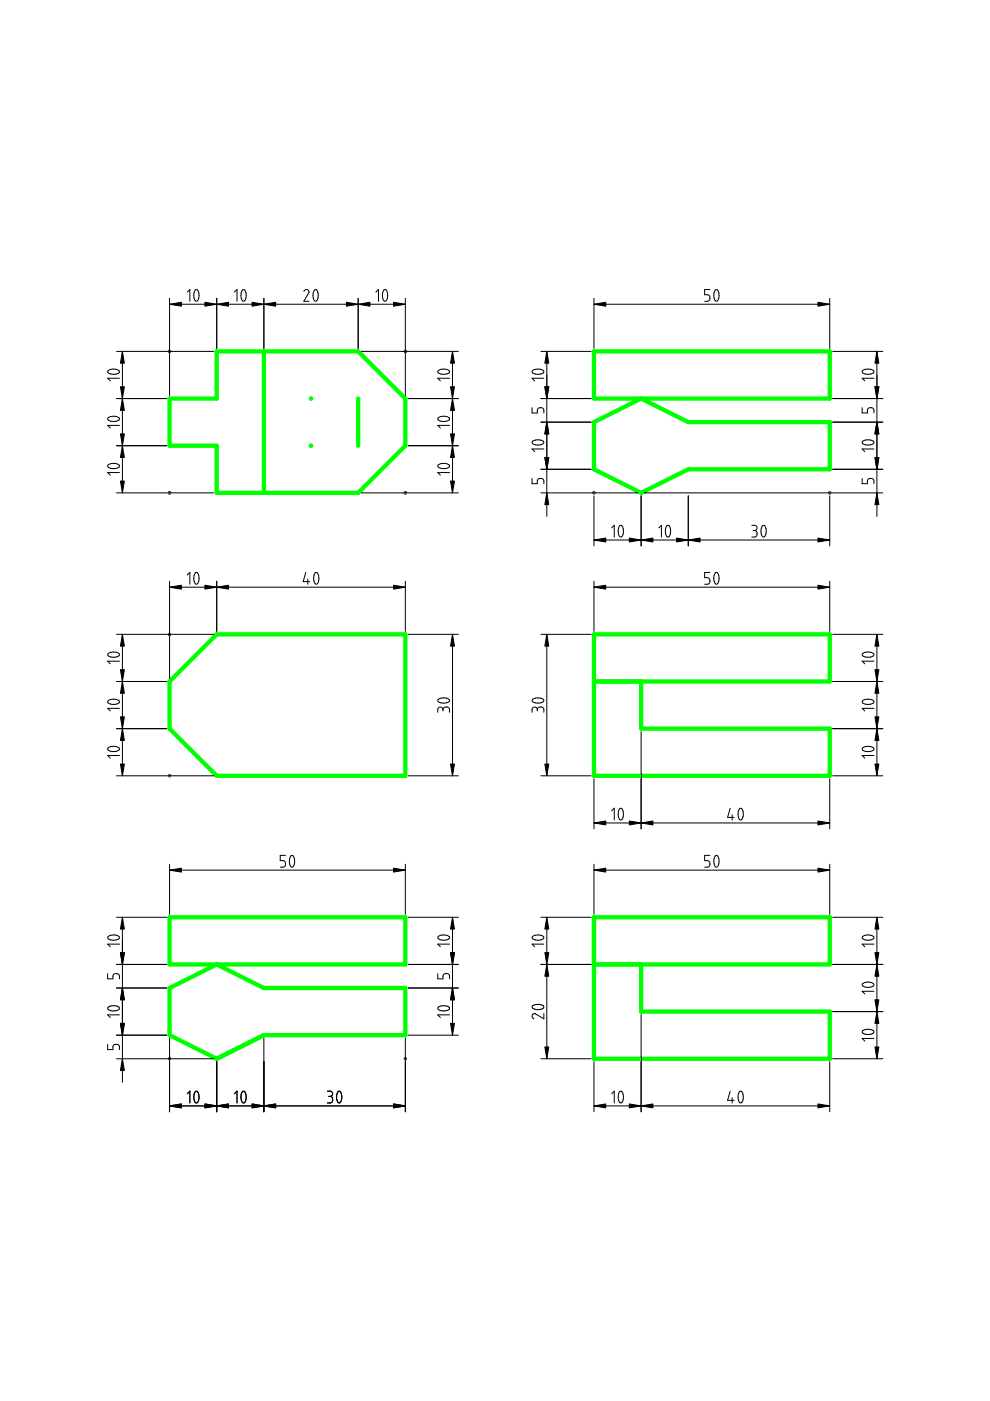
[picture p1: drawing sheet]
<svg xmlns="http://www.w3.org/2000/svg" width="210mm" height="297mm" viewBox="0 0 210 297" stroke-linecap="round" stroke-linejoin="round" font-family="sans-serif">
<g fill="none" stroke="#f00" stroke-width=".7">
<path d="M35.9 74.5h.1M85.9 74.5h.1M125.9 74.5h.1M175.9 74.5h.1M36 104.5h-.1M86 104.5h-.1M125.9 104.5h.1M175.9 104.5h.1M36 134.5h-.1M86 134.5h-.1M125.9 134.5h.1M175.9 134.5h.1"/>
<path d="M36 164.5h-.1M86 164.5h-.1M125.9 164.5h.1M175.9 164.5h.1M35.9 194.5h.1M85.9 194.5h.1M125.9 194.5h.1M175.9 194.5h.1M35.9 224.5h.1M85.9 224.5h.1M125.9 224.5h.1M175.9 224.5h.1"/>
</g>
<path d="M55.9 74.5v30M125.9 74.5h50v10h-50zM35.9 84.5h10v-10h30l10 10v10l-10 10h-30v-10h-10zM65.9 94.5h.1M66 84.5h-.1M75.9 84.5v10M125.9 89.5l10-5 10 5h30v10h-30l-10 5-10-5zM45.9 134.5h40v30h-40l-10-10v-10zM125.9 144.5h50v-10h-50v30h50v-10h-40v-10M35.9 194.5h50v10h-50zM35.9 209.5l10-5 10 5h30v10h-30l-10 5-10-5zM125.9 204.5h50v-10h-50v30h50v-10h-40v-10" fill="none" stroke="#0f0" stroke-width=".91"/>
<g fill="none" stroke="#000" stroke-width=".21">
<path d="M22.9 78.6l.6-.3h.9l.7 .2 .2 .3-.5 .5h-1l-.9-.3zM24.7 74.5h20.6M26 74.5v30M35.9 64.5h50M35.9 63.3v20.6M39.7 61.9l.6-.5v2.5M41.4 61.5h.5l.3 .9-.1 1-.4 .5-.4-.3-.2-.7 .1-.9zM45.9 63.3v10.6M49.7 61.9l.6-.5v2.5M51.4 61.5h.5l.3 .8-.1 1.1-.4 .5-.4-.3-.2-.7 .1-.9zM55.9 63.3v10.6M64.4 61.8l.2-.3 .4-.1 .4 .1 .1 .4-1.1 2h1.1"/>
<path d="M66.7 61.5h.4l.4 .8-.1 1.1-.5 .5-.3-.3-.2-.7v-.9zM75.9 63.3v10.6M76.6 74.5h20.6M79.7 61.9l.5-.5v2.5M81.4 61.5h.5l.3 .9-.1 1-.4 .5-.4-.3-.2-.7 .1-.9zM85.9 63.3v20.6M92.9 78.6l.6-.3h.9l.7 .2 .2 .3-.5 .5h-1l-.9-.3zM95.9 74.5v30M112.9 78.6l.6-.3h.9l.7 .2 .2 .3-.5 .5h-1l-.9-.3zM114.7 74.5h10.6M115.9 74.5v35M125.9 64.5h50"/>
<path d="M125.9 63.3v10.6M150.5 61.4h-1.1v1.1l.8 .1 .3 .4-.2 .8-.9 .1M151.7 61.5h.4l.3 .9-.1 1-.4 .5-.4-.3-.1-.7v-.9zM175.9 63.3v10.6M176.5 74.5h10.7M182.9 78.6l.6-.3h.8l.7 .2 .3 .3-.5 .5h-1l-.9-.3zM185.9 74.5v35M22.9 88.6l.6-.3h.8l.8 .2 .2 .3-.5 .5-1 .1-.9-.4zM22.9 98.6l.6-.3h.9l.7 .2 .2 .3-.5 .5h-1l-.9-.3zM24.7 84.5h10.6M24.7 94.5h10.6M25.3 80.2h-2.5l.6 .6"/>
<path d="M25.3 90.2h-2.5l.6 .5M86.6 84.5h10.6M86.6 94.5h10.6M92.9 88.6l.6-.3h.8l.7 .2 .3 .3-.5 .5-1 .1-.9-.4zM92.9 98.6l.5-.3h.9l.7 .2 .3 .3-.5 .5h-1l-.9-.3zM95.3 80.2h-2.5l.6 .6M95.3 90.2h-2.5l.6 .5M112.8 86.4v1.2h1.1l.1-.8 .5-.4 .4 .1 .3 .2 .1 .9M112.9 93.6l.5-.3h.9l.7 .2 .3 .3-.5 .5-1 .1-.9-.4zM114.7 84.5h10.6M114.7 89.5h10.6M114.7 99.5h10.6"/>
<path d="M115.3 80.2h-2.5l.6 .6M115.3 95.2h-2.5l.6 .5M135.9 84.5l10 5h30M176.5 84.5h10.7M176.5 89.5h10.7M176.5 99.5h10.7M182.8 86.4v1.2h1.1l.1-.8 .5-.4 .4 .1 .3 .2 .1 .9M182.9 93.6l.5-.3h.9l.8 .2 .2 .3-.5 .5h-1.1l-.8-.3zM185.3 80.2h-2.5l.6 .6M185.3 95.2h-2.5l.6 .5M24.7 104.5h20.6M25.3 100.2h-2.5l.6 .5"/>
<path d="M76.6 104.5h20.6M95.3 100.2h-2.5l.6 .5M112.8 101.4v1.2h1.1l.1-.9 .5-.3 .7 .3 .1 .9M114.7 104.5h20.6M125.9 105.1v10.6M125.9 114.5h50M129.7 111.9l.5-.5v2.5M131.4 111.5h.5l.3 .8-.1 1.1-.4 .5-.4-.3-.2-.7v-.9zM135.9 105.1v10.6M136.6 104.5h50.6M139.7 111.9l.5-.5v2.5M141.4 111.5h.5l.3 .8-.1 1-.4 .6-.4-.3-.2-.7v-.9z"/>
<path d="M145.9 105.1v10.6M159.4 111.4h.7l.4 .3-.1 .5-.4 .3M159.7 112.5h.3M160 112.5l.5 .3v.7l-.4 .3-.7 .1M161.7 111.5h.4l.3 .8v1l-.5 .6-.3-.3-.2-.7v-.9zM175.9 105.1v10.6M182.8 101.4v1.2h1.1l.1-.9 .5-.3 .4 .1 .3 .2 .1 .9M22.9 138.6l.6-.3h.9l.7 .2 .2 .3-.5 .5h-1l-.9-.3zM24.7 134.5h20.6M26 134.5v30M35.9 123.2v20.7M35.9 124.5h50"/>
<path d="M39.7 121.9l.6-.5v2.5M41.4 121.5h.5l.3 .8-.1 1-.4 .6-.4-.3-.2-.7 .1-.9zM45.9 123.2v10.7M64.8 121.4l-.5 1.9h1.4M65.3 122.8v1.1M66.8 121.5h.5l.3 .8-.1 1.1-.4 .5-.4-.3-.2-.7 .1-.9zM85.9 123.2v10.7M86.6 134.5h10.6M95.9 134.5v30M114.7 134.5h10.6M115.9 134.5v30M125.9 123.2v10.7"/>
<path d="M125.9 124.5h50M150.5 121.4h-1.1v1.1h.8l.3 .5-.2 .8-.9 .1M151.7 121.5h.4l.3 .8v1.1l-.5 .5-.3-.3-.2-.7v-.9zM175.9 123.2v10.7M176.5 134.5h10.7M182.9 138.6l.6-.3h.8l.7 .2 .3 .3-.5 .5h-1l-.9-.3zM185.9 134.5v30M22.9 158.6l.6-.3h.9l.7 .2 .2 .3-.5 .4-1 .1-.9-.3zM22.9 148.6l.6-.3h.9l.7 .2 .2 .3-.5 .5h-1l-.9-.3zM24.7 144.5h10.6M24.7 154.5h10.6M25.3 140.2h-2.5l.6 .5"/>
<path d="M25.3 150.2h-2.5l.6 .5M92.9 148.3l.6-.3h.9l.7 .2 .2 .4-.5 .4-1 .1-.9-.4zM93.9 150.5l-.2-.5h-.6l-.3 .3v.7M93.9 150.5l.3-.5 .8-.1 .3 .4v.7M93.9 150.5v.2M112.9 148.3l.6-.3h.8l.8 .2 .2 .4-.5 .4-1 .1-.9-.4zM113.9 150.5l-.2-.5h-.6l-.3 .3v.7M113.9 150.5l.3-.5 .8-.1 .3 .4v.7M113.9 150.5v.2M135.9 155.1v20.6M176.5 144.5h10.7M176.5 154.5h10.7"/>
<path d="M182.9 158.6l.6-.3h.8l.8 .2 .2 .3-.5 .4-1 .1-.9-.3zM182.9 148.6l.5-.3h.9l.7 .2 .3 .3-.5 .5h-1l-.9-.3zM185.3 140.2h-2.5l.6 .5M185.3 150.2h-2.5l.6 .5M24.7 164.5h20.6M25.3 160.2h-2.5l.6 .5M86.6 164.5h10.6M114.7 164.5h10.6M125.9 165.1v10.6M125.9 174.5h50M129.7 171.9l.5-.5v2.5M131.4 171.5h.5l.3 .8-.1 1-.4 .6-.4-.3-.2-.7v-.9z"/>
<path d="M154.8 171.4l-.5 1.9h1.4M155.2 172.7v1.2M156.8 171.5h.5l.3 .8-.1 1-.4 .6-.4-.3-.2-.7 .1-.9zM175.9 165.1v10.6M176.5 164.5h10.7M185.3 160.2h-2.5l.6 .5M22.9 198.6l.6-.3 .8-.1 .7 .2 .3 .4-.5 .4-1 .1-.9-.3zM24.7 194.5h10.6M26 194.5v35M35.9 183.2v10.7M35.9 184.5h50M60.5 181.4h-1.1v1.1h.8l.3 .5-.2 .7-.9 .2"/>
<path d="M61.7 181.4l.4 .1 .4 .8-.1 1-.4 .6-.4-.3-.2-.7v-.9zM85.9 183.2v10.7M86.6 194.5h10.6M92.9 198.6l.5-.3 .9-.1 .7 .2 .3 .4-.5 .4-1 .1-.9-.3zM95.9 194.5v25M112.9 198.6l.5-.3 .9-.1 .7 .2 .3 .4-.5 .4-1 .1-.9-.3zM114.7 194.5h10.6M115.9 194.5v30M125.9 183.2v10.7M125.9 184.5h50M150.5 181.4h-1.1v1.1h.8l.3 .5-.2 .7-.9 .2M151.7 181.5h.4l.3 .8v1l-.5 .6-.3-.3-.2-.7v-.9z"/>
<path d="M175.9 183.2v10.7M176.5 194.5h10.7M182.9 198.6l.5-.3 .9-.1 .7 .2 .3 .4-.5 .4-1 .1-.9-.3zM185.9 194.5v30M22.8 206.4v1.1h1.1l.1-.8 .5-.3 .7 .2 .1 .9M22.9 213.6l.6-.3 .9-.1 .7 .3 .2 .3-.5 .4-1 .1-.9-.3zM24.7 204.5h10.6M24.7 209.5h10.6M24.7 219.5h10.6M25.3 200.2h-2.5l.6 .5M25.3 215.2h-2.5l.6 .5M35.9 219.1v16.6"/>
<path d="M55.9 219.5l-10 5M86.6 204.5h10.6M86.6 209.5h10.6M86.6 219.5h10.6M92.8 206.4v1.1h1.1l.1-.8 .5-.3 .7 .2 .1 .9M92.9 213.6l.6-.3 .9-.1 .7 .3 .2 .3-.5 .4-1 .1-.9-.3zM95.3 200.2h-2.5l.6 .5M95.3 215.2h-2.5l.6 .5M112.9 213.3l.5-.3h.9l.7 .2 .3 .3-.5 .5-1 .1-.9-.4zM114.7 204.5h10.6M115.3 214.9v1.1l-2-1.1-.3 .1-.2 .4 .1 .4 .3 .2M115.3 200.2h-2.5l.6 .5"/>
<path d="M135.9 215.1v20.6M176.5 204.5h10.7M176.5 214.5h10.7M182.9 218.6l.5-.3 .9-.1 .7 .2 .3 .4-.5 .4-1 .1-.9-.3zM182.9 208.6l.5-.3 .9-.1 .7 .3 .3 .3-.5 .4-1 .1-.9-.3zM185.3 200.2h-2.5l.6 .5M185.3 210.2h-2.5l.6 .5M22.8 221.4v1.1h1.1l.1-.8 .5-.3 .7 .2 .1 .9M24.7 224.5h20.6M35.9 234.5h50M39.7 231.9l.6-.6v2.5M41.4 231.4l.5 .1 .3 .8-.1 1-.4 .5-.4-.2-.2-.7 .1-.9z"/>
<path d="M45.9 225.1v10.6M49.7 231.9l.6-.6v2.5M51.4 231.4l.5 .1 .3 .8-.1 1-.4 .5-.4-.2-.2-.7 .1-.9zM55.9 220.1v15.6M69.4 231.3l.7 .1 .4 .3-.1 .5-.4 .3M69.7 232.5h.3M70 232.5l.5 .3v.7l-.4 .3h-.7M71.7 231.4l.4 .1 .4 .8-.1 1.1-.4 .4-.4-.2-.2-.7v-.9zM85.9 220.1v15.6M114.7 224.5h10.6M125.9 225.1v10.6M125.9 234.5h50"/>
<path d="M129.7 231.9l.5-.6v2.5M131.4 231.4l.5 .1 .3 .8-.1 1.1-.4 .4-.4-.2-.2-.7v-.9zM154.8 231.3l-.5 2h1.4M155.2 232.7v1.1M156.8 231.4h.5l.3 .9-.1 1-.4 .5-.4-.2-.2-.7v-.9zM175.9 225.1v10.6M176.5 224.5h10.7M185.3 220.2h-2.5l.6 .5"/>
</g>
<g fill="#000" stroke="#000" stroke-width=".21">
<path d="M26 74.5l.4 2.5h-.9zM35.9 64.5l2.5-.4v.8zM43.4 64.1l2.5 .4-2.5 .4zM45.9 64.5l2.5-.4v.8zM53.4 64.1l2.5 .4-2.5 .4zM55.9 64.5l2.5-.4v.8zM73.4 64.1l2.5 .4-2.5 .4zM75.9 64.5l2.5-.4v.8zM83.4 64.1l2.5 .4-2.5 .4zM95.9 74.5l.5 2.5h-.9zM115.9 74.5l.5 2.5h-.9zM125.9 64.5l2.5-.4v.8z"/>
<path d="M173.4 64.1l2.5 .4-2.5 .4zM185.9 74.5l.4 2.5h-.8zM25.5 82h.9l-.4 2.5zM26 84.5l.4 2.5h-.9zM25.5 92h.9l-.4 2.5zM26 94.5l.4 2.5h-.9zM95.5 82h.9l-.5 2.5zM95.9 84.5l.5 2.5h-.9zM95.5 92h.9l-.5 2.5zM95.9 94.5l.5 2.5h-.9zM115.5 82h.9l-.5 2.5zM115.9 89.5l.5 2.5h-.9z"/>
<path d="M115.5 97h.9l-.5 2.5zM185.5 82h.8l-.4 2.5zM185.9 89.5l.4 2.5h-.8zM185.5 97h.8l-.4 2.5zM25.5 102h.9l-.4 2.5zM95.5 102h.9l-.5 2.5zM115.9 104.5l.5 2.5h-.9zM125.9 114.5l2.5-.4v.8zM133.4 114.1l2.5 .4-2.5 .4zM135.9 114.5l2.5-.4v.8zM143.4 114.1l2.5 .4-2.5 .4zM145.9 114.5l2.5-.4v.8z"/>
<path d="M173.4 114.1l2.5 .4-2.5 .4zM185.9 104.5l.4 2.5h-.8zM26 134.5l.4 2.5h-.9zM35.9 124.5l2.5-.4v.8zM43.4 124.1l2.5 .4-2.5 .4zM45.9 124.5l2.5-.4v.8zM83.4 124.1l2.5 .4-2.5 .4zM95.9 134.5l.5 2.5h-.9zM115.9 134.5l.5 2.5h-.9zM125.9 124.5l2.5-.4v.8zM173.4 124.1l2.5 .4-2.5 .4zM185.9 134.5l.4 2.5h-.8z"/>
<path d="M25.5 142h.9l-.4 2.5zM26 144.5l.4 2.5h-.9zM25.5 152h.9l-.4 2.5zM26 154.5l.4 2.5h-.9zM185.5 142h.8l-.4 2.5zM185.9 144.5l.4 2.5h-.8zM185.5 152h.8l-.4 2.5zM185.9 154.5l.4 2.5h-.8zM25.5 162h.9l-.4 2.5zM95.5 162h.9l-.5 2.5zM115.5 162h.9l-.5 2.5zM125.9 174.5l2.5-.4v.8z"/>
<path d="M133.4 174.1l2.5 .4-2.5 .4zM135.9 174.5l2.5-.4v.8zM173.4 174.1l2.5 .4-2.5 .4zM185.5 162h.8l-.4 2.5zM26 194.5l.4 2.5h-.9zM35.9 184.5l2.5-.4v.8zM83.4 184.1l2.5 .4-2.5 .4zM95.9 194.5l.5 2.5h-.9zM115.9 194.5l.5 2.5h-.9zM125.9 184.5l2.5-.4v.8zM173.4 184.1l2.5 .4-2.5 .4zM185.9 194.5l.4 2.5h-.8z"/>
<path d="M25.5 202h.9l-.4 2.5zM26 209.5l.4 2.5h-.9zM25.5 217h.9l-.4 2.5zM95.5 202h.9l-.5 2.5zM95.9 209.5l.5 2.5h-.9zM95.5 217h.9l-.5 2.5zM115.5 202h.9l-.5 2.5zM115.9 204.5l.5 2.5h-.9zM185.5 202h.8l-.4 2.5zM185.9 204.5l.4 2.5h-.8zM185.5 212h.8l-.4 2.5zM185.9 214.5l.4 2.5h-.8z"/>
<path d="M26 224.5l.4 2.5h-.9zM35.9 234.5l2.5-.4v.8zM43.4 234.1l2.5 .4-2.5 .4zM45.9 234.5l2.5-.4v.8zM53.4 234.1l2.5 .4-2.5 .4zM55.9 234.5l2.5-.4v.8zM83.4 234.1l2.5 .4-2.5 .4zM115.5 222h.9l-.5 2.5zM125.9 234.5l2.5-.4v.8zM133.4 234.1l2.5 .4-2.5 .4zM135.9 234.5l2.5-.4v.8zM173.4 234.1l2.5 .4-2.5 .4z"/>
<path d="M185.5 222h.8l-.4 2.5z"/>
</g>
</svg>
